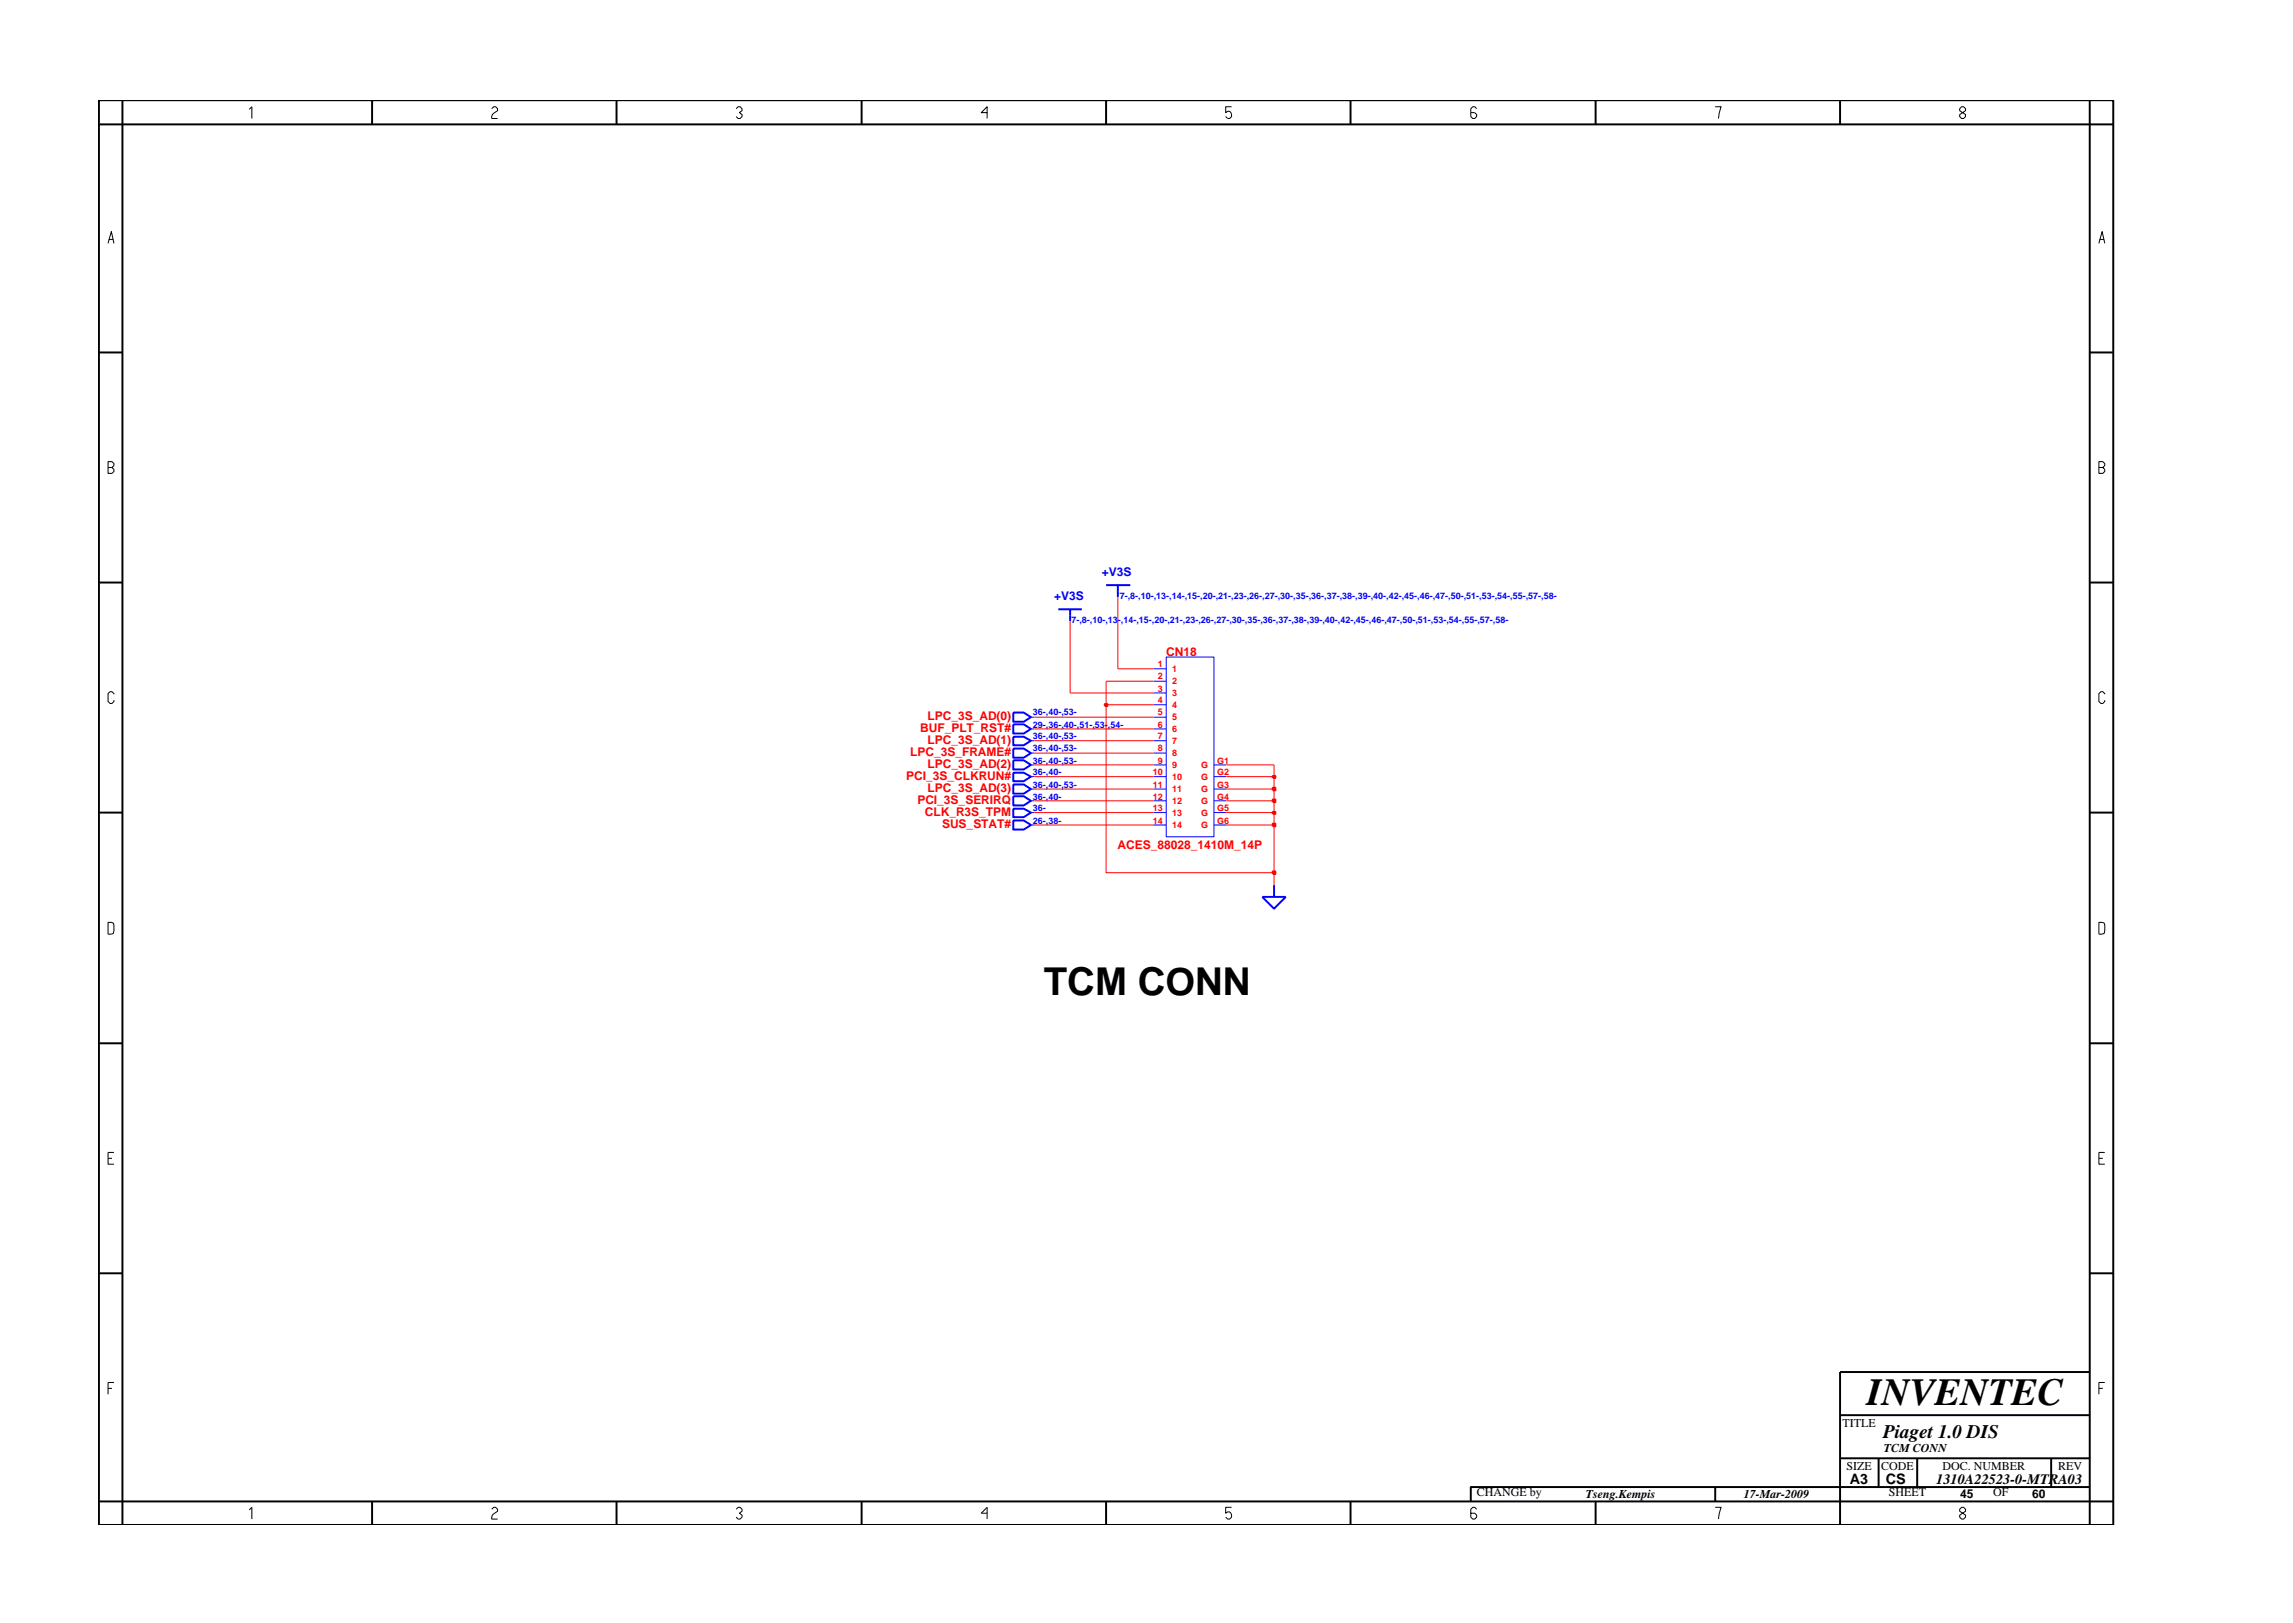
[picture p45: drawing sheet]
<svg xmlns="http://www.w3.org/2000/svg" width="297mm" height="210mm" viewBox="0 0 297 210" stroke-linecap="round" stroke-linejoin="round" font-family="sans-serif">
<defs><g id="words">
<g font-size="5">
<text x="135.2" y="128.9">TCM CONN</text>
<text x="241.8" y="182">INVENTEC</text>
</g>
<text font-size="2.5" x="244" y="186.3">Piaget 1.0 DIS</text>
<g font-size="1.9">
<text x="239.6" y="192.2">A3</text>
<text x="244.3" y="192.3">CS</text>
<text x="250.8" y="192.2">1310A22523-0-MTRA03</text>
</g>
<g font-size="1.6" fill="#00f">
<text x="136.6" y="77.7">+V3S</text>
<text x="142.7" y="74.6">+V3S</text>
</g>
<g font-size="1.6" fill="#f00">
<text x="151.1" y="84.9">CN18</text>
<text x="119.2" y="94.8">BUF_PLT_RST#</text>
<text x="120.1" y="93.2">LPC_3S_AD(0)</text>
<text x="117.4" y="101">PCI_3S_CLKRUN#</text>
<text x="117.9" y="97.9">LPC_3S_FRAME#</text>
<text x="120.1" y="99.5">LPC_3S_AD(2)</text>
<text x="120.1" y="96.4">LPC_3S_AD(1)</text>
<text x="118.8" y="104.2">PCI_3S_SERIRQ</text>
<text x="119.8" y="105.7">CLK_R3S_TPM</text>
<text x="120.1" y="102.6">LPC_3S_AD(3)</text>
<text x="122" y="107.3">SUS_STAT#</text>
<text x="144.8" y="110">ACES_88028_1410M_14P</text>
</g>
<g font-size="1.6">
<text x="238.7" y="184.8">TITLE</text>
<text x="239.2" y="190.4">SIZE</text>
<text x="243.7" y="190.4">CODE</text>
<text x="244" y="188.1">TCM CONN</text>
<text x="251.6" y="190.4">DOC. NUMBER</text>
<text x="266.6" y="190.4">REV</text>
<text x="191.3" y="193.9">CHANGE by</text>
<text x="205.4" y="194.1">Tseng.Kempis</text>
<text x="225.9" y="194.1">17-Mar-2009</text>
<text x="244.7" y="193.9">SHEET</text>
<text x="253.9" y="194.1">45</text>
<text x="258.2" y="193.9">OF</text>
<text x="263.3" y="194.1">60</text>
</g>
<g font-size="1.2" fill="#00f">
<text x="145.1" y="77.6">7-,8-,10-,13-,14-,15-,20-,21-,23-,26-,27-,30-,35-,36-,37-,38-,39-,40-,42-,45-,46-,47-,50-,51-,53-,54-,55-,57-,58-</text>
<text x="138.8" y="80.7">7-,8-,10-,13-,14-,15-,20-,21-,23-,26-,27-,30-,35-,36-,37-,38-,39-,40-,42-,45-,46-,47-,50-,51-,53-,54-,55-,57-,58-</text>
<text x="133.8" y="95.8">36-,40-,53-</text>
<text x="133.8" y="94.3">29-,36-,40-,51-,53-,54-</text>
<text x="133.8" y="92.7">36-,40-,53-</text>
<text x="133.8" y="100.4">36-,40-</text>
<text x="133.8" y="98.9">36-,40-,53-</text>
<text x="133.8" y="97.3">36-,40-,53-</text>
<text x="133.8" y="106.7">26-,38-</text>
<text x="133.8" y="105.1">36-</text>
<text x="133.8" y="103.6">36-,40-</text>
<text x="133.8" y="102.1">36-,40-,53-</text>
</g>
<g font-size="1.2" fill="#f00">
<text x="150" y="86.5">1</text>
<text x="150" y="88">2</text>
<text x="150" y="89.6">3</text>
<text x="151.8" y="87.1">1</text>
<text x="151.8" y="88.6">2</text>
<text x="150" y="95.8">7</text>
<text x="150" y="91.1">4</text>
<text x="150" y="92.7">5</text>
<text x="150" y="94.3">6</text>
<text x="151.8" y="94.9">6</text>
<text x="151.8" y="90.2">3</text>
<text x="151.8" y="91.7">4</text>
<text x="151.8" y="93.2">5</text>
<text x="149.4" y="100.4">10</text>
<text x="150" y="97.3">8</text>
<text x="150" y="98.9">9</text>
<text x="151.8" y="101">10</text>
<text x="151.8" y="96.4">7</text>
<text x="151.8" y="97.9">8</text>
<text x="151.8" y="99.5">9</text>
<text x="155.6" y="99.5">G</text>
<text x="155.6" y="101">G</text>
<text x="157.7" y="98.9">G1</text>
<text x="157.7" y="100.4">G2</text>
<text x="149.4" y="102.1">11</text>
<text x="149.4" y="103.6">12</text>
<text x="149.4" y="105.1">13</text>
<text x="149.4" y="106.7">14</text>
<text x="151.8" y="102.6">11</text>
<text x="151.8" y="104.2">12</text>
<text x="151.8" y="105.7">13</text>
<text x="151.8" y="107.2">14</text>
<text x="155.6" y="107.2">G</text>
<text x="155.6" y="102.6">G</text>
<text x="155.6" y="104.2">G</text>
<text x="155.6" y="105.7">G</text>
<text x="157.7" y="105.1">G5</text>
<text x="157.7" y="106.7">G6</text>
<text x="157.7" y="102.1">G3</text>
<text x="157.7" y="103.6">G4</text>
</g>
</g></defs>
<g fill="none" stroke="#00f" stroke-width=".13">
<path d="M133.5 94.4h.5M133.5 92.9h.5M133.5 97.6h.5M133.5 96h.5M133.5 99.1h.5M149.5 88.3h1.6M149.5 86.6h1.6M149.5 89.8h1.6M149.5 92.9h1.6M149.5 96h1.6M149.5 99.1h1.6M149.5 91.3h1.6"/>
<path d="M149.5 94.4h1.6M149.5 97.6h1.6M151.1 85.1h6.2v23.3h-6.2zM157.3 99.1h1.6M133.5 100.6h.5M133.5 103.7h.5M133.5 102.2h.5M133.5 106.9h.5M133.5 105.3h.5M149.5 102.2h1.6M149.5 105.3h1.6M149.5 100.6h1.6"/>
<path d="M149.5 103.7h1.6M149.5 106.9h1.6M157.3 100.6h1.6M157.3 103.7h1.6M157.3 106.9h1.6M157.3 102.2h1.6M157.3 105.3h1.6"/>
</g>
<g fill="none" stroke="#00f" stroke-width=".25">
<path d="M137.1 78.9h3.1M138.6 78.9v1.6M143.3 75.8h3.1M144.8 75.8v1.5M131.3 98.5h1.3l.9 .6-.9 .6h-1.3zM131.3 97h1.3l.9 .6-.9 .6h-1.3zM131.3 95.4h1.3l.9 .6-.9 .5h-1.3zM131.3 93.8h1.3l.9 .6-.9 .6h-1.3zM131.3 92.3h1.3l.9 .6-.9 .6h-1.3zM131.3 106.3h1.3l.9 .6-.9 .6h-1.3zM131.3 104.8h1.3l.9 .5-.9 .6h-1.3zM131.3 103.2h1.3l.9 .5-.9 .6h-1.3z"/>
<path d="M131.3 101.6h1.3l.9 .6-.9 .6h-1.3zM131.3 100.1h1.3l.9 .5-.9 .6h-1.3zM163.5 116.2h3.1l-1.6 1.5zM165 114.7v1.5"/>
</g>
<path d="M143.3 91.3v21.8h21.7v1.6" fill="none" stroke="#f00" stroke-width=".13"/>
<path d="M164.9 112.9h.3v.3h-.3z" fill="#8e2323"/>
<path d="M164.9 112.9h.3v.3h-.3z" fill="none" stroke="#f00" stroke-width=".25"/>
<path d="M134 106.9h15.5M158.9 106.9h6.1v6.2" fill="none" stroke="#f00" stroke-width=".13"/>
<path d="M164.9 106.7h.3v.3h-.3z" fill="#8e2323"/>
<path d="M164.9 106.7h.3v.3h-.3z" fill="none" stroke="#f00" stroke-width=".25"/>
<path d="M134 105.3h15.5M158.9 105.3h6.1v1.6" fill="none" stroke="#f00" stroke-width=".13"/>
<path d="M164.9 105.2h.3v.2h-.3z" fill="#8e2323"/>
<path d="M164.9 105.2h.3v.2h-.3z" fill="none" stroke="#f00" stroke-width=".25"/>
<path d="M134 103.7h15.5M158.9 103.7h6.1v1.6" fill="none" stroke="#f00" stroke-width=".13"/>
<path d="M164.9 103.6h.3v.3h-.3z" fill="#8e2323"/>
<path d="M164.9 103.6h.3v.3h-.3z" fill="none" stroke="#f00" stroke-width=".25"/>
<path d="M134 102.2h15.5M158.9 102.2h6.1v1.5" fill="none" stroke="#f00" stroke-width=".13"/>
<path d="M164.9 102.1h.3v.3h-.3z" fill="#8e2323"/>
<path d="M164.9 102.1h.3v.3h-.3z" fill="none" stroke="#f00" stroke-width=".25"/>
<path d="M134 100.6h15.5M158.9 100.6h6.1v1.6" fill="none" stroke="#f00" stroke-width=".13"/>
<path d="M164.9 100.5h.3v.3h-.3z" fill="#8e2323"/>
<path d="M164.9 100.5h.3v.3h-.3z" fill="none" stroke="#f00" stroke-width=".25"/>
<path d="M134 99.1h15.5M134 97.6h15.5M134 94.4h15.5M134 96h15.5M134 92.9h15.5M158.9 99.1h6.1v1.5" fill="none" stroke="#f00" stroke-width=".13"/>
<path d="M143.1 91.2h.4v.3h-.4z" fill="#8e2323"/>
<path d="M143.1 91.2h.4v.3h-.4z" fill="none" stroke="#f00" stroke-width=".25"/>
<path d="M144.8 77.3v9.3h4.7M138.6 80.5v9.3h10.9M149.5 88.3h-6.2v3h6.2" fill="none" stroke="#f00" stroke-width=".13"/>
<g fill="none" stroke="#000" stroke-width=".25">
<path d="M12.8 13h261v184.6h-261zM15.9 13v184.6M48.2 13v3.1M79.9 13v3.1M111.6 13v3.1M143.3 13v3.1M174.9 13v3.1M206.7 13v3.1M238.4 13v3.1M270.7 13v184.6M273.8 16.1h-261M12.8 45.7h3.1"/>
<path d="M270.7 45.7h3.1M12.8 75.5h3.1M270.7 75.5h3.1M12.8 105.3h3.1M270.7 105.3h3.1M12.8 135.2h3.1M270.7 135.2h3.1M12.8 165h3.1M270.7 177.7h-32.3v19.9M270.7 165h3.1M48.2 194.5v3.1M79.9 194.5v3.1"/>
<path d="M111.6 194.5v3.1M143.3 194.5v3.1M174.9 194.5v3.1M206.7 194.5v3.1M222.2 192.6v1.9M238.4 183.3h32.3M238.4 188.9h32.3M243.4 188.9v3.7M248.4 188.9v3.7M265.7 188.9v3.7M270.7 192.6h-80.2v1.9M273.8 194.5h-261"/>
</g>
<g fill="none" stroke="#000" stroke-width=".13">
<path d="M32.3 14.2l.3-.4v1.6M63.7 14.1l.3-.3h.2l.3 .3v.2l-.7 .5-.1 .6h.8M95.4 14.1l.2-.3h.3l.2 .3v.2l-.3 .3 .3 .2v.3l-.2 .3h-.3l-.2-.3M127.9 14.6h-.8l.8-.8v1.6M159.5 13.8h-.7v.8l.2-.2a.5 .5 0 0 1 .5 .7l-.2 .3h-.3l-.2-.3M191.3 14.1l-.3-.3h-.2l-.3 .3v1l.3 .3h.2l.3-.3v-.3l-.3-.2h-.5M222.2 13.8h.8l-.4 1.6M253.9 14.1l.2-.3h.3l.2 .3v.2l-.7 .5v.3l.2 .3h.3l.2-.3v-.3l-.7-.5zM14 31.5l.4-1.5 .4 1.5M14.1 31h.6M271.9 31.5l.4-1.5 .4 1.5M272 31h.6"/>
<path d="M14 59.8h.5l.3 .3v.2l-.3 .3 .3 .2v.3l-.3 .2h-.5zM14 60.6h.5M271.9 60.6h.5l.3-.3v-.2l-.3-.3h-.5v1.5h.5l.3-.2v-.3l-.3-.2M14.8 89.9l-.3-.3h-.2l-.3 .3v1l.3 .2h.2l.3-.2v-.2M272.7 89.9l-.3-.3h-.3l-.2 .3v1l.2 .2h.3l.3-.2v-.2M14 119.5l.7 .1 .1 .2-.1 1.1-.7 .1zM271.9 119.5l.7 .1 .1 .2-.1 1.1-.7 .1zM14 150.1h.5M14.8 149.3h-.8v1.5h.8M271.9 150.1h.5M272.7 149.3h-.8v1.5h.8M14 179.9h.5"/>
<path d="M14.8 179.1h-.8v1.5M271.9 179.9h.5M272.7 179.1h-.8v1.5M32.3 195.6l.3-.3v1.5M63.7 195.5l.3-.2h.2l.3 .2v.3l-.5 .3-.3 .4v.3h.8M95.4 195.5l.2-.2h.3l.2 .2v.3l-.3 .2 .3 .3v.2l-.2 .3h-.3l-.2-.3M127.9 196h-.8l.8-.7v1.5M159.5 195.3h-.7v.7l.2-.1a.5 .5 0 0 1 .5 .6l-.2 .3h-.3l-.2-.3M191.3 195.5l-.3-.2h-.2l-.3 .2v1l.3 .3h.2l.3-.3v-.2l-.3-.3h-.5M222.2 195.3h.8l-.4 1.5M254.1 195.3l-.2 .2v.3l.7 .5v.2l-.2 .3h-.3l-.2-.3v-.2l.7-.5v-.3l-.2-.2z"/>
</g>
<use href="#words"/>
</svg>
